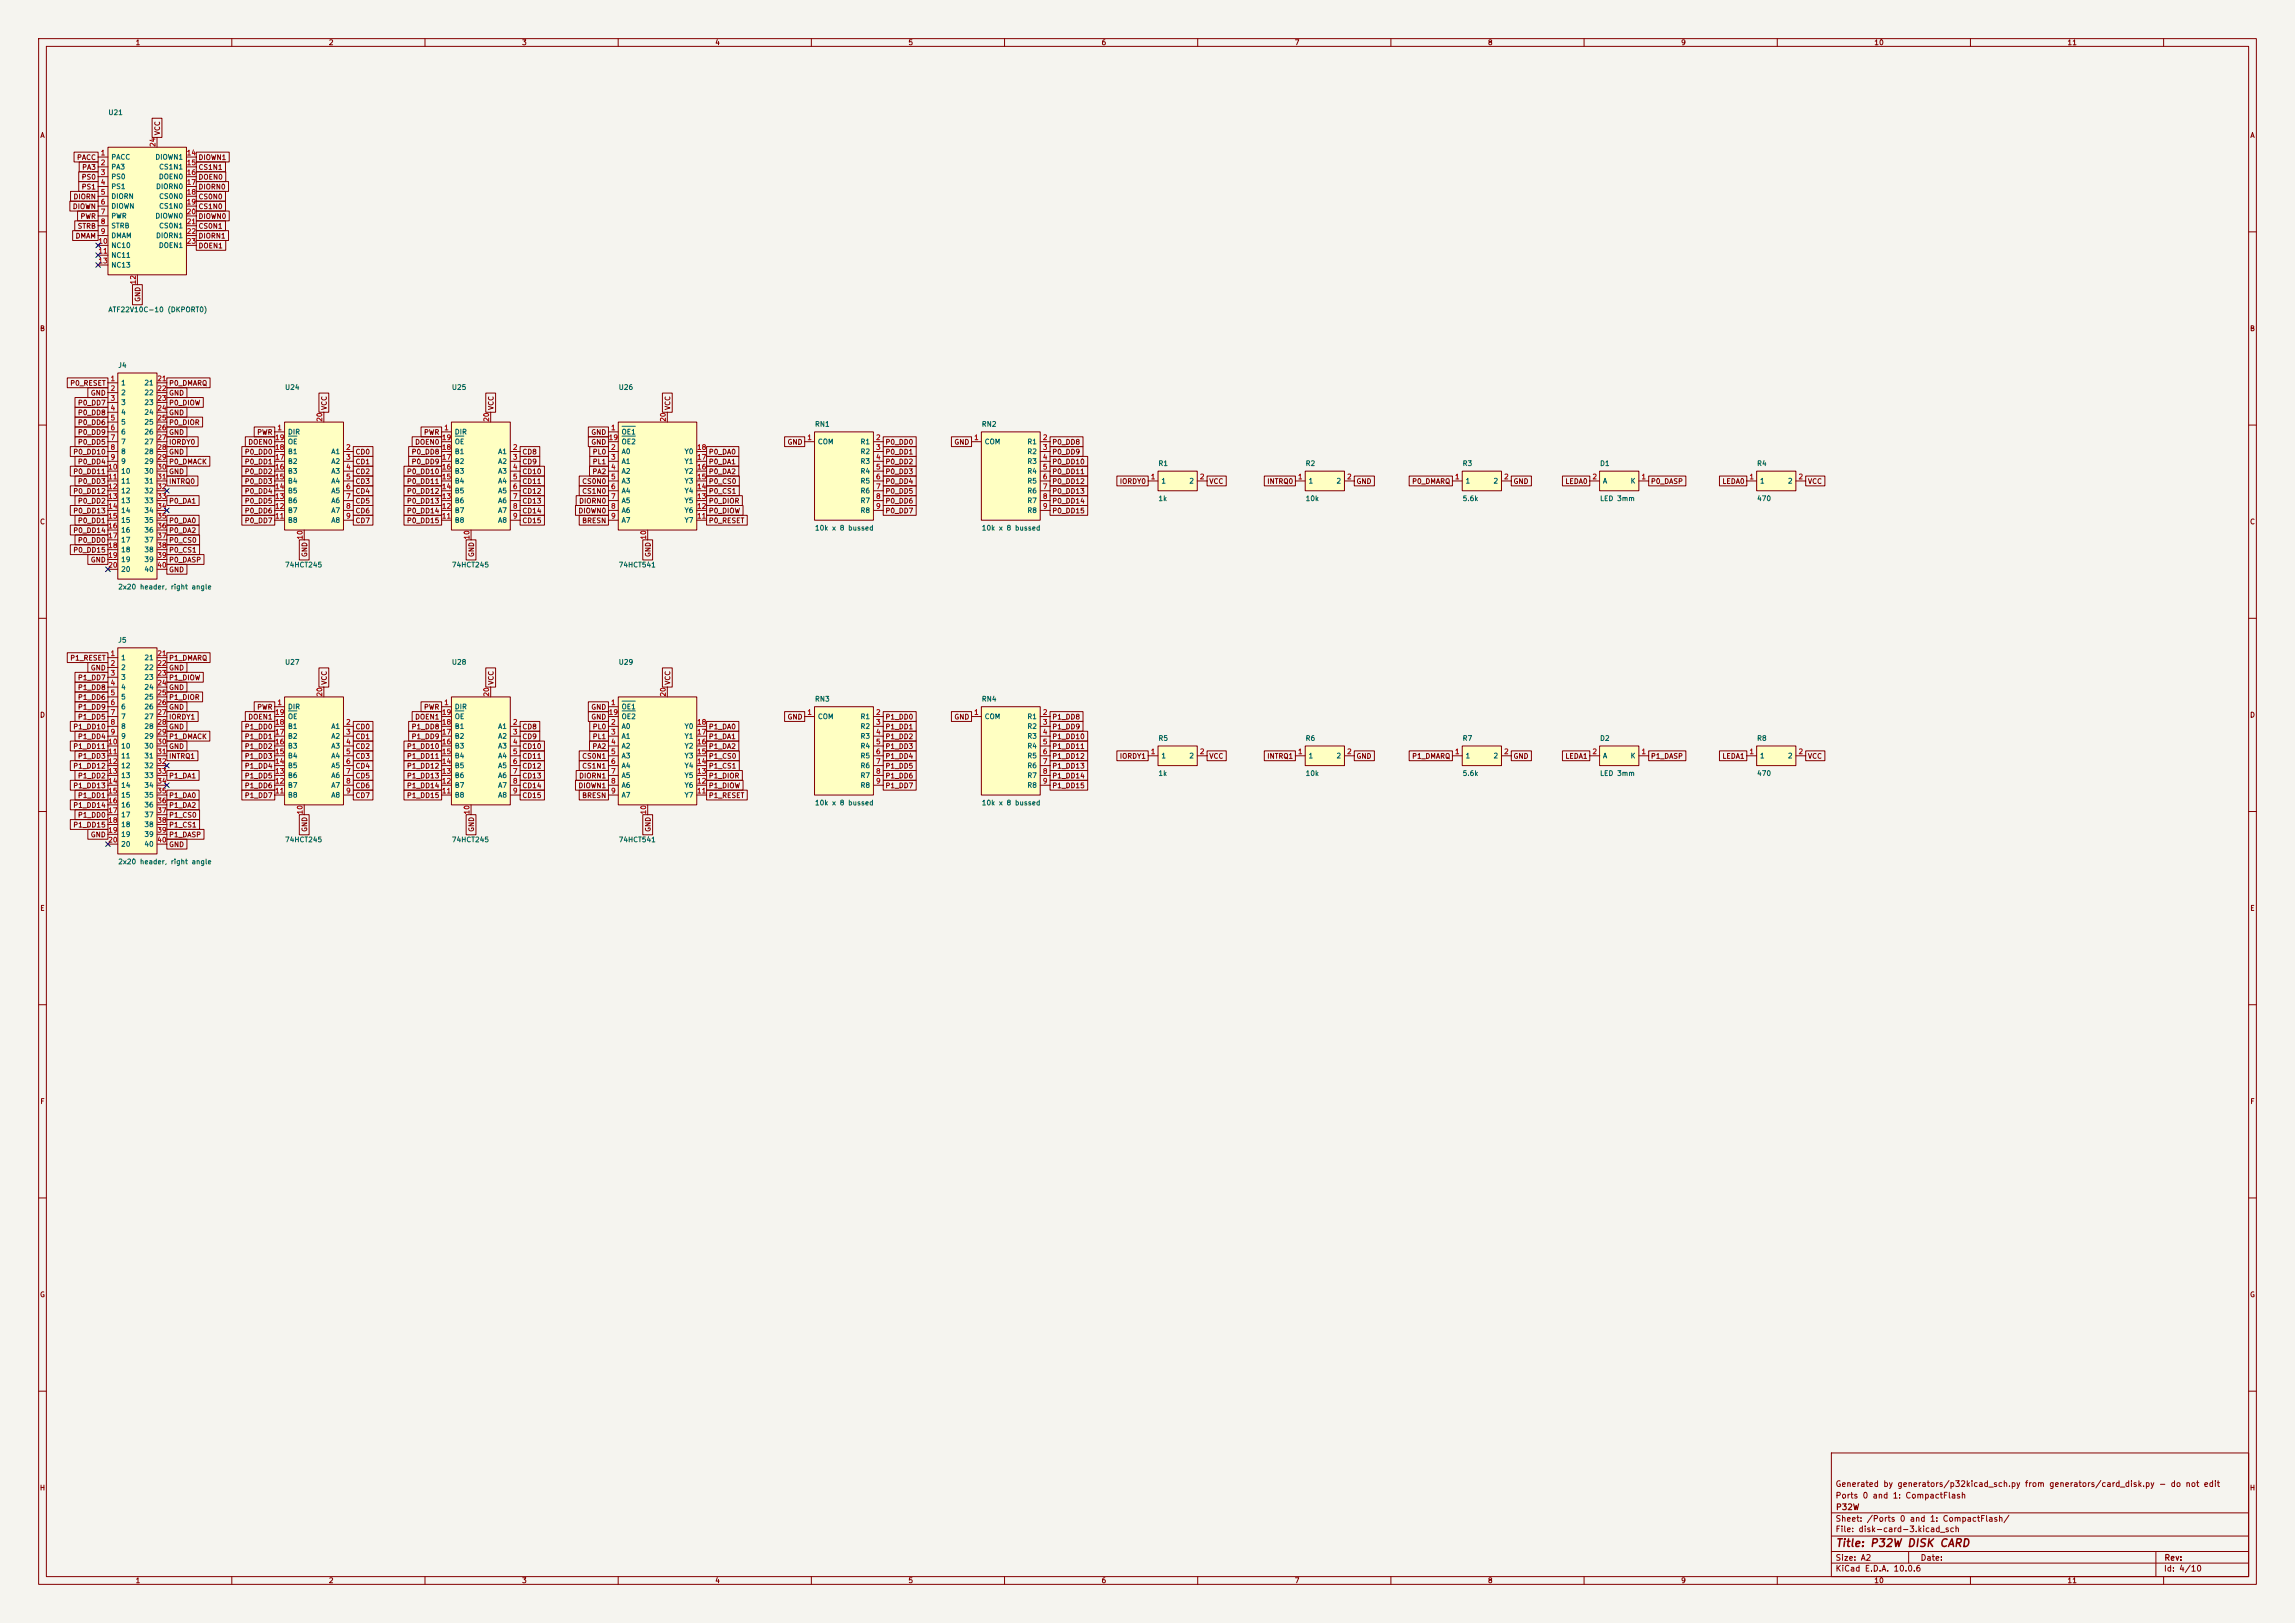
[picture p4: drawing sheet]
<svg xmlns="http://www.w3.org/2000/svg" width="594mm" height="420mm" viewBox="0 0 594 420" stroke-linecap="round" stroke-linejoin="round" font-family="sans-serif">
<defs><g id="words">
<text font-size="2" fill="#840000" x="475" y="400.8">Title: P32W DISK CARD</text>
<g font-size="1.5" fill="#840000">
<text x="475" y="388.1">Ports 0 and 1: CompactFlash</text>
<text x="475" y="385.1">Generated by generators/p32kicad_sch.py from generators/card_disk.py - do not edit</text>
<text x="475" y="394.1">Sheet: /Ports 0 and 1: CompactFlash/</text>
<text x="475.1" y="391.1">P32W</text>
<text x="475" y="396.8">File: disk-card-3.kicad_sch</text>
<text x="475" y="407">KiCad E.D.A. 10.0.6</text>
<text x="475" y="404.2">Size: A2</text>
<text x="497" y="404.2">Date:</text>
<text x="560" y="407">Id: 4/10</text>
<text x="560.1" y="404.2">Rev:</text>
</g>
<g font-size="1.3" fill="#840000">
<text x="35" y="12">1</text>
<text x="85" y="12">2</text>
<text x="135" y="12">3</text>
<text x="185" y="12">4</text>
<text x="235" y="12">5</text>
<text x="285" y="12">6</text>
<text x="335" y="12">7</text>
<text x="385" y="12">8</text>
<text x="435" y="12">9</text>
<text x="485" y="12">10</text>
<text x="535" y="12">11</text>
<text x="10.3" y="36">A</text>
<text x="41.7" y="35.1" transform="rotate(-90 41.7 35.1)">VCC</text>
<text x="582.3" y="36">A</text>
<text x="19.8" y="41.7">PACC</text>
<text x="51.2" y="41.7">DIOWN1</text>
<text x="21" y="46.8">PS0</text>
<text x="21.1" y="44.2">PA3</text>
<text x="51.2" y="46.8">DOEN0</text>
<text x="51.2" y="44.2">CS1N1</text>
<text x="18.9" y="51.9">DIORN</text>
<text x="21" y="49.3">PS1</text>
<text x="51.2" y="49.3">DIORN0</text>
<text x="51.2" y="51.9">CS0N0</text>
<text x="18.7" y="54.4">DIOWN</text>
<text x="20" y="59.5">STRB</text>
<text x="20.7" y="56.9">PWR</text>
<text x="51.2" y="59.5">CS0N1</text>
<text x="51.2" y="54.4">CS1N0</text>
<text x="51.2" y="56.9">DIOWN0</text>
<text x="19.4" y="62">DMAM</text>
<text x="51.2" y="62">DIORN1</text>
<text x="51.2" y="64.6">DOEN1</text>
<text x="36.6" y="78.2" transform="rotate(-90 36.6 78.2)">GND</text>
<text x="10.2" y="86">B</text>
<text x="582.2" y="86">B</text>
<text x="18" y="100.1">P0_RESET</text>
<text x="43.6" y="100.1">P0_DMARQ</text>
<text x="20" y="105.2">P0_DD7</text>
<text x="20" y="107.7">P0_DD8</text>
<text x="23.4" y="102.7">GND</text>
<text x="43.6" y="107.7">GND</text>
<text x="43.6" y="102.7">GND</text>
<text x="43.6" y="105.2">P0_DIOW</text>
<text x="84.9" y="106.2" transform="rotate(-90 84.9 106.2)">VCC</text>
<text x="128.1" y="106.2" transform="rotate(-90 128.1 106.2)">VCC</text>
<text x="173.8" y="106.2" transform="rotate(-90 173.8 106.2)">VCC</text>
<text x="20" y="110.3">P0_DD6</text>
<text x="20" y="112.8">P0_DD9</text>
<text x="43.6" y="112.8">GND</text>
<text x="43.6" y="110.3">P0_DIOR</text>
<text x="66.4" y="112.8">PWR</text>
<text x="109.6" y="112.8">PWR</text>
<text x="152.9" y="112.8">GND</text>
<text x="18.8" y="117.9">P0_DD10</text>
<text x="20" y="115.4">P0_DD5</text>
<text x="43.6" y="115.4">IORDY0</text>
<text x="43.6" y="117.9">GND</text>
<text x="63.2" y="117.9">P0_DD0</text>
<text x="64.1" y="115.4">DOEN0</text>
<text x="91.9" y="117.9">CD0</text>
<text x="106.4" y="117.9">P0_DD8</text>
<text x="107.3" y="115.4">DOEN0</text>
<text x="135.1" y="117.9">CD8</text>
<text x="152.9" y="115.4">GND</text>
<text x="153.3" y="117.9">PL0</text>
<text x="183.3" y="117.9">P0_DA0</text>
<text x="203.7" y="115.4">GND</text>
<text x="229" y="117.9">P0_DD1</text>
<text x="229" y="115.4">P0_DD0</text>
<text x="246.9" y="115.4">GND</text>
<text x="272.2" y="117.9">P0_DD9</text>
<text x="272.2" y="115.4">P0_DD8</text>
<text x="18.8" y="123">P0_DD11</text>
<text x="20" y="120.4">P0_DD4</text>
<text x="20" y="125.5">P0_DD3</text>
<text x="43.6" y="120.4">P0_DMACK</text>
<text x="43.6" y="123">GND</text>
<text x="43.6" y="125.5">INTRQ0</text>
<text x="63.2" y="120.4">P0_DD1</text>
<text x="63.2" y="123">P0_DD2</text>
<text x="63.2" y="125.5">P0_DD3</text>
<text x="91.9" y="125.5">CD3</text>
<text x="91.9" y="120.4">CD1</text>
<text x="91.9" y="123">CD2</text>
<text x="105.2" y="125.5">P0_DD11</text>
<text x="105.2" y="123">P0_DD10</text>
<text x="106.4" y="120.4">P0_DD9</text>
<text x="135.1" y="123">CD10</text>
<text x="135.1" y="120.4">CD9</text>
<text x="135.1" y="125.5">CD11</text>
<text x="150.5" y="125.5">CS0N0</text>
<text x="153.2" y="123">PA2</text>
<text x="153.3" y="120.4">PL1</text>
<text x="183.3" y="120.4">P0_DA1</text>
<text x="183.3" y="123">P0_DA2</text>
<text x="183.3" y="125.5">P0_CS0</text>
<text x="229" y="123">P0_DD3</text>
<text x="229" y="125.5">P0_DD4</text>
<text x="229" y="120.4">P0_DD2</text>
<text x="272.2" y="123">P0_DD11</text>
<text x="272.2" y="125.5">P0_DD12</text>
<text x="272.2" y="120.4">P0_DD10</text>
<text x="289.7" y="125.5">IORDY0</text>
<text x="312.9" y="125.5">VCC</text>
<text x="327.9" y="125.5">INTRQ0</text>
<text x="351" y="125.5">GND</text>
<text x="365.4" y="125.5">P0_DMARQ</text>
<text x="391.6" y="125.5">GND</text>
<text x="405" y="125.5">LEDA0</text>
<text x="427.2" y="125.5">P0_DASP</text>
<text x="445.7" y="125.5">LEDA0</text>
<text x="467.8" y="125.5">VCC</text>
<text x="18.8" y="128.1">P0_DD12</text>
<text x="20" y="130.6">P0_DD2</text>
<text x="43.6" y="130.6">P0_DA1</text>
<text x="63.2" y="128.1">P0_DD4</text>
<text x="63.2" y="130.6">P0_DD5</text>
<text x="91.9" y="128.1">CD4</text>
<text x="91.9" y="130.6">CD5</text>
<text x="105.2" y="130.6">P0_DD13</text>
<text x="105.2" y="128.1">P0_DD12</text>
<text x="135.1" y="128.1">CD12</text>
<text x="135.1" y="130.6">CD13</text>
<text x="149.8" y="130.6">DIORN0</text>
<text x="150.5" y="128.1">CS1N0</text>
<text x="183.3" y="128.1">P0_CS1</text>
<text x="183.3" y="130.6">P0_DIOR</text>
<text x="229" y="128.1">P0_DD5</text>
<text x="229" y="130.6">P0_DD6</text>
<text x="272.2" y="130.6">P0_DD14</text>
<text x="272.2" y="128.1">P0_DD13</text>
<text x="10.2" y="136">C</text>
<text x="18.8" y="133.1">P0_DD13</text>
<text x="20" y="135.7">P0_DD1</text>
<text x="43.6" y="135.7">P0_DA0</text>
<text x="63.2" y="133.1">P0_DD6</text>
<text x="63.2" y="135.7">P0_DD7</text>
<text x="91.9" y="135.7">CD7</text>
<text x="91.9" y="133.1">CD6</text>
<text x="105.2" y="135.7">P0_DD15</text>
<text x="105.2" y="133.1">P0_DD14</text>
<text x="135.1" y="133.1">CD14</text>
<text x="135.1" y="135.7">CD15</text>
<text x="149.6" y="133.1">DIOWN0</text>
<text x="150.5" y="135.7">BRESN</text>
<text x="183.3" y="133.1">P0_DIOW</text>
<text x="183.3" y="135.7">P0_RESET</text>
<text x="229" y="133.1">P0_DD7</text>
<text x="272.2" y="133.1">P0_DD15</text>
<text x="582.2" y="136">C</text>
<text x="18.8" y="138.2">P0_DD14</text>
<text x="18.8" y="143.3">P0_DD15</text>
<text x="20" y="140.8">P0_DD0</text>
<text x="43.6" y="138.2">P0_DA2</text>
<text x="43.6" y="140.8">P0_CS0</text>
<text x="43.6" y="143.3">P0_CS1</text>
<text x="23.4" y="145.8">GND</text>
<text x="43.6" y="148.4">GND</text>
<text x="43.6" y="145.8">P0_DASP</text>
<text x="79.8" y="144.3" transform="rotate(-90 79.8 144.3)">GND</text>
<text x="123" y="144.3" transform="rotate(-90 123 144.3)">GND</text>
<text x="168.7" y="144.3" transform="rotate(-90 168.7 144.3)">GND</text>
<text x="18" y="171.2">P1_RESET</text>
<text x="23.4" y="173.8">GND</text>
<text x="43.6" y="171.2">P1_DMARQ</text>
<text x="43.6" y="173.8">GND</text>
<text x="20" y="176.3">P1_DD7</text>
<text x="20" y="178.9">P1_DD8</text>
<text x="43.6" y="178.9">GND</text>
<text x="43.6" y="176.3">P1_DIOW</text>
<text x="84.9" y="177.4" transform="rotate(-90 84.9 177.4)">VCC</text>
<text x="128.1" y="177.4" transform="rotate(-90 128.1 177.4)">VCC</text>
<text x="173.8" y="177.4" transform="rotate(-90 173.8 177.4)">VCC</text>
<text x="10.2" y="186">D</text>
<text x="20" y="181.4">P1_DD6</text>
<text x="20" y="183.9">P1_DD9</text>
<text x="43.6" y="183.9">GND</text>
<text x="43.6" y="181.4">P1_DIOR</text>
<text x="66.4" y="183.9">PWR</text>
<text x="109.6" y="183.9">PWR</text>
<text x="152.9" y="183.9">GND</text>
<text x="582.2" y="186">D</text>
<text x="18.8" y="189">P1_DD10</text>
<text x="20" y="191.6">P1_DD4</text>
<text x="20" y="186.5">P1_DD5</text>
<text x="43.6" y="186.5">IORDY1</text>
<text x="43.6" y="189">GND</text>
<text x="43.6" y="191.6">P1_DMACK</text>
<text x="63.2" y="189">P1_DD0</text>
<text x="63.2" y="191.6">P1_DD1</text>
<text x="64.1" y="186.5">DOEN1</text>
<text x="91.9" y="189">CD0</text>
<text x="91.9" y="191.6">CD1</text>
<text x="106.4" y="189">P1_DD8</text>
<text x="106.4" y="191.6">P1_DD9</text>
<text x="107.3" y="186.5">DOEN1</text>
<text x="135.1" y="189">CD8</text>
<text x="135.1" y="191.6">CD9</text>
<text x="152.9" y="186.5">GND</text>
<text x="153.3" y="189">PL0</text>
<text x="153.3" y="191.6">PL1</text>
<text x="183.3" y="189">P1_DA0</text>
<text x="183.3" y="191.6">P1_DA1</text>
<text x="203.7" y="186.5">GND</text>
<text x="229" y="191.6">P1_DD2</text>
<text x="229" y="189">P1_DD1</text>
<text x="229" y="186.5">P1_DD0</text>
<text x="246.9" y="186.5">GND</text>
<text x="272.2" y="191.6">P1_DD10</text>
<text x="272.2" y="189">P1_DD9</text>
<text x="272.2" y="186.5">P1_DD8</text>
<text x="18.8" y="194.1">P1_DD11</text>
<text x="20" y="196.6">P1_DD3</text>
<text x="43.6" y="194.1">GND</text>
<text x="43.6" y="196.6">INTRQ1</text>
<text x="63.2" y="196.6">P1_DD3</text>
<text x="63.2" y="194.1">P1_DD2</text>
<text x="91.9" y="196.6">CD3</text>
<text x="91.9" y="194.1">CD2</text>
<text x="105.2" y="194.1">P1_DD10</text>
<text x="105.2" y="196.6">P1_DD11</text>
<text x="135.1" y="194.1">CD10</text>
<text x="135.1" y="196.6">CD11</text>
<text x="150.5" y="196.6">CS0N1</text>
<text x="153.2" y="194.1">PA2</text>
<text x="183.3" y="194.1">P1_DA2</text>
<text x="183.3" y="196.6">P1_CS0</text>
<text x="229" y="194.1">P1_DD3</text>
<text x="229" y="196.6">P1_DD4</text>
<text x="272.2" y="196.6">P1_DD12</text>
<text x="272.2" y="194.1">P1_DD11</text>
<text x="289.7" y="196.6">IORDY1</text>
<text x="312.9" y="196.6">VCC</text>
<text x="327.9" y="196.6">INTRQ1</text>
<text x="351" y="196.6">GND</text>
<text x="365.4" y="196.6">P1_DMARQ</text>
<text x="391.6" y="196.6">GND</text>
<text x="405" y="196.6">LEDA1</text>
<text x="427.2" y="196.6">P1_DASP</text>
<text x="445.7" y="196.6">LEDA1</text>
<text x="467.8" y="196.6">VCC</text>
<text x="18.8" y="199.2">P1_DD12</text>
<text x="20" y="201.7">P1_DD2</text>
<text x="43.6" y="201.7">P1_DA1</text>
<text x="63.2" y="201.7">P1_DD5</text>
<text x="63.2" y="199.2">P1_DD4</text>
<text x="91.9" y="199.2">CD4</text>
<text x="91.9" y="201.7">CD5</text>
<text x="105.2" y="199.2">P1_DD12</text>
<text x="105.2" y="201.7">P1_DD13</text>
<text x="135.1" y="199.2">CD12</text>
<text x="135.1" y="201.7">CD13</text>
<text x="149.8" y="201.7">DIORN1</text>
<text x="150.5" y="199.2">CS1N1</text>
<text x="183.3" y="199.2">P1_CS1</text>
<text x="183.3" y="201.7">P1_DIOR</text>
<text x="229" y="199.2">P1_DD5</text>
<text x="229" y="201.7">P1_DD6</text>
<text x="272.2" y="199.2">P1_DD13</text>
<text x="272.2" y="201.7">P1_DD14</text>
<text x="18.8" y="204.3">P1_DD13</text>
<text x="18.8" y="209.3">P1_DD14</text>
<text x="20" y="206.8">P1_DD1</text>
<text x="43.6" y="206.8">P1_DA0</text>
<text x="43.6" y="209.3">P1_DA2</text>
<text x="63.2" y="206.8">P1_DD7</text>
<text x="63.2" y="204.3">P1_DD6</text>
<text x="91.9" y="204.3">CD6</text>
<text x="91.9" y="206.8">CD7</text>
<text x="105.2" y="204.3">P1_DD14</text>
<text x="105.2" y="206.8">P1_DD15</text>
<text x="135.1" y="204.3">CD14</text>
<text x="135.1" y="206.8">CD15</text>
<text x="149.6" y="204.3">DIOWN1</text>
<text x="150.5" y="206.8">BRESN</text>
<text x="183.3" y="204.3">P1_DIOW</text>
<text x="183.3" y="206.8">P1_RESET</text>
<text x="229" y="204.3">P1_DD7</text>
<text x="272.2" y="204.3">P1_DD15</text>
<text x="18.8" y="214.4">P1_DD15</text>
<text x="20" y="211.9">P1_DD0</text>
<text x="43.6" y="211.9">P1_CS0</text>
<text x="43.6" y="214.4">P1_CS1</text>
<text x="79.8" y="215.4" transform="rotate(-90 79.8 215.4)">GND</text>
<text x="123" y="215.4" transform="rotate(-90 123 215.4)">GND</text>
<text x="168.7" y="215.4" transform="rotate(-90 168.7 215.4)">GND</text>
<text x="23.4" y="217">GND</text>
<text x="43.6" y="219.5">GND</text>
<text x="43.6" y="217">P1_DASP</text>
<text x="10.3" y="236">E</text>
<text x="582.3" y="236">E</text>
<text x="10.3" y="286">F</text>
<text x="582.3" y="286">F</text>
<text x="10.2" y="336">G</text>
<text x="582.2" y="336">G</text>
<text x="10.2" y="386">H</text>
<text x="582.2" y="386">H</text>
<text x="35" y="410">1</text>
<text x="85" y="410">2</text>
<text x="135" y="410">3</text>
<text x="185" y="410">4</text>
<text x="235" y="410">5</text>
<text x="285" y="410">6</text>
<text x="335" y="410">7</text>
<text x="385" y="410">8</text>
<text x="435" y="410">9</text>
<text x="485" y="410">10</text>
<text x="535" y="410">11</text>
</g>
<g font-size="1.3" fill="#006464">
<text x="27.9" y="30.1">U21</text>
<text x="28.7" y="41.6">PACC</text>
<text x="40.1" y="41.6">DIOWN1</text>
<text x="28.7" y="44.1">PA3</text>
<text x="28.7" y="46.7">PS0</text>
<text x="41" y="46.7">DOEN0</text>
<text x="41" y="44.1">CS1N1</text>
<text x="28.7" y="49.2">PS1</text>
<text x="28.7" y="51.8">DIORN</text>
<text x="40.3" y="49.2">DIORN0</text>
<text x="41" y="51.8">CS0N0</text>
<text x="28.7" y="54.3">DIOWN</text>
<text x="28.7" y="56.8">PWR</text>
<text x="28.7" y="59.4">STRB</text>
<text x="40.1" y="56.8">DIOWN0</text>
<text x="41" y="54.3">CS1N0</text>
<text x="41" y="59.4">CS0N1</text>
<text x="28.7" y="61.9">DMAM</text>
<text x="28.7" y="64.5">NC10</text>
<text x="40.3" y="61.9">DIORN1</text>
<text x="41" y="64.5">DOEN1</text>
<text x="28.7" y="67">NC11</text>
<text x="28.7" y="69.5">NC13</text>
<text x="27.9" y="81.1">ATF22V10C-10 (DKPORT0)</text>
<text x="30.5" y="95.5">J4</text>
<text x="31.2" y="100">1</text>
<text x="37.2" y="100">21</text>
<text x="73.6" y="101.2">U24</text>
<text x="116.8" y="101.2">U25</text>
<text x="160" y="101.2">U26</text>
<text x="31.2" y="102.6">2</text>
<text x="31.2" y="105.1">3</text>
<text x="31.2" y="107.6">4</text>
<text x="37.2" y="102.6">22</text>
<text x="37.2" y="105.1">23</text>
<text x="37.2" y="107.6">24</text>
<text x="31.2" y="110.2">5</text>
<text x="31.2" y="112.7">6</text>
<text x="37.2" y="110.2">25</text>
<text x="37.2" y="112.7">26</text>
<text x="74.4" y="112.7">DIR</text>
<text x="117.6" y="112.7">DIR</text>
<text x="160.8" y="112.7">OE1</text>
<text x="210.8" y="110.7">RN1</text>
<text x="254" y="110.7">RN2</text>
<text x="31.2" y="115.3">7</text>
<text x="31.2" y="117.8">8</text>
<text x="37.2" y="115.3">27</text>
<text x="37.2" y="117.8">28</text>
<text x="74.4" y="117.8">B1</text>
<text x="74.4" y="115.3">OE</text>
<text x="85.6" y="117.8">A1</text>
<text x="117.6" y="117.8">B1</text>
<text x="117.6" y="115.3">OE</text>
<text x="128.8" y="117.8">A1</text>
<text x="160.8" y="117.8">A0</text>
<text x="160.8" y="115.3">OE2</text>
<text x="177.1" y="117.8">Y0</text>
<text x="211.6" y="115.3">COM</text>
<text x="222.6" y="115.3">R1</text>
<text x="222.6" y="117.8">R2</text>
<text x="254.7" y="115.3">COM</text>
<text x="265.8" y="115.3">R1</text>
<text x="265.8" y="117.8">R2</text>
<text x="31.2" y="120.3">9</text>
<text x="31.2" y="122.9">10</text>
<text x="31.2" y="125.4">11</text>
<text x="37.2" y="120.3">29</text>
<text x="37.2" y="122.9">30</text>
<text x="37.2" y="125.4">31</text>
<text x="74.4" y="125.4">B4</text>
<text x="74.4" y="122.9">B3</text>
<text x="74.4" y="120.3">B2</text>
<text x="85.6" y="120.3">A2</text>
<text x="85.6" y="122.9">A3</text>
<text x="85.6" y="125.4">A4</text>
<text x="117.6" y="125.4">B4</text>
<text x="117.6" y="122.9">B3</text>
<text x="117.6" y="120.3">B2</text>
<text x="128.8" y="120.3">A2</text>
<text x="128.8" y="122.9">A3</text>
<text x="128.8" y="125.4">A4</text>
<text x="160.8" y="120.3">A1</text>
<text x="160.8" y="122.9">A2</text>
<text x="160.8" y="125.4">A3</text>
<text x="177.1" y="125.4">Y3</text>
<text x="177.1" y="122.9">Y2</text>
<text x="177.1" y="120.3">Y1</text>
<text x="222.6" y="120.3">R3</text>
<text x="222.6" y="122.9">R4</text>
<text x="222.6" y="125.4">R5</text>
<text x="265.8" y="120.3">R3</text>
<text x="265.8" y="122.9">R4</text>
<text x="265.8" y="125.4">R5</text>
<text x="299.7" y="120.9">R1</text>
<text x="300.5" y="125.4">1</text>
<text x="307.7" y="125.4">2</text>
<text x="337.8" y="120.9">R2</text>
<text x="338.6" y="125.4">1</text>
<text x="345.8" y="125.4">2</text>
<text x="378.4" y="120.9">R3</text>
<text x="379.2" y="125.4">1</text>
<text x="386.4" y="125.4">2</text>
<text x="414" y="120.9">D1</text>
<text x="414.8" y="125.4">A</text>
<text x="421.9" y="125.4">K</text>
<text x="454.6" y="120.9">R4</text>
<text x="455.4" y="125.4">1</text>
<text x="462.6" y="125.4">2</text>
<text x="31.2" y="128">12</text>
<text x="31.2" y="130.5">13</text>
<text x="37.2" y="128">32</text>
<text x="37.2" y="130.5">33</text>
<text x="74.4" y="130.5">B6</text>
<text x="74.4" y="128">B5</text>
<text x="85.6" y="128">A5</text>
<text x="85.6" y="130.5">A6</text>
<text x="117.6" y="130.5">B6</text>
<text x="117.6" y="128">B5</text>
<text x="128.8" y="128">A5</text>
<text x="128.8" y="130.5">A6</text>
<text x="160.8" y="128">A4</text>
<text x="160.8" y="130.5">A5</text>
<text x="177.1" y="130.5">Y5</text>
<text x="177.1" y="128">Y4</text>
<text x="222.6" y="128">R6</text>
<text x="222.6" y="130.5">R7</text>
<text x="265.8" y="128">R6</text>
<text x="265.8" y="130.5">R7</text>
<text x="299.7" y="130">1k</text>
<text x="337.8" y="130">10k</text>
<text x="378.4" y="130">5.6k</text>
<text x="414" y="130">LED 3mm</text>
<text x="454.6" y="130">470</text>
<text x="31.2" y="133">14</text>
<text x="31.2" y="135.6">15</text>
<text x="37.2" y="133">34</text>
<text x="37.2" y="135.6">35</text>
<text x="74.4" y="135.6">B8</text>
<text x="74.4" y="133">B7</text>
<text x="85.6" y="133">A7</text>
<text x="85.6" y="135.6">A8</text>
<text x="117.6" y="135.6">B8</text>
<text x="117.6" y="133">B7</text>
<text x="128.8" y="133">A7</text>
<text x="128.8" y="135.6">A8</text>
<text x="160.8" y="133">A6</text>
<text x="160.8" y="135.6">A7</text>
<text x="177.1" y="135.6">Y7</text>
<text x="177.1" y="133">Y6</text>
<text x="210.8" y="137.6">10k x 8 bussed</text>
<text x="222.6" y="133">R8</text>
<text x="254" y="137.6">10k x 8 bussed</text>
<text x="265.8" y="133">R8</text>
<text x="31.2" y="138.1">16</text>
<text x="31.2" y="140.7">17</text>
<text x="31.2" y="143.2">18</text>
<text x="37.2" y="138.1">36</text>
<text x="37.2" y="140.7">37</text>
<text x="37.2" y="143.2">38</text>
<text x="31.2" y="145.7">19</text>
<text x="31.2" y="148.3">20</text>
<text x="37.2" y="145.7">39</text>
<text x="37.2" y="148.3">40</text>
<text x="73.6" y="147.1">74HCT245</text>
<text x="116.8" y="147.1">74HCT245</text>
<text x="160" y="147.1">74HCT541</text>
<text x="30.5" y="152.8">2x20 header, right angle</text>
<text x="30.5" y="166.6">J5</text>
<text x="31.2" y="171.1">1</text>
<text x="31.2" y="173.7">2</text>
<text x="37.2" y="171.1">21</text>
<text x="37.2" y="173.7">22</text>
<text x="73.6" y="172.3">U27</text>
<text x="116.8" y="172.3">U28</text>
<text x="160" y="172.3">U29</text>
<text x="31.2" y="176.2">3</text>
<text x="31.2" y="178.8">4</text>
<text x="37.2" y="176.2">23</text>
<text x="37.2" y="178.8">24</text>
<text x="31.2" y="181.3">5</text>
<text x="31.2" y="183.8">6</text>
<text x="37.2" y="181.3">25</text>
<text x="37.2" y="183.8">26</text>
<text x="74.4" y="183.8">DIR</text>
<text x="117.6" y="183.8">DIR</text>
<text x="160.8" y="183.8">OE1</text>
<text x="210.8" y="181.8">RN3</text>
<text x="254" y="181.8">RN4</text>
<text x="31.2" y="186.4">7</text>
<text x="31.2" y="188.9">8</text>
<text x="31.2" y="191.5">9</text>
<text x="37.2" y="186.4">27</text>
<text x="37.2" y="188.9">28</text>
<text x="37.2" y="191.5">29</text>
<text x="74.4" y="191.5">B2</text>
<text x="74.4" y="188.9">B1</text>
<text x="74.4" y="186.4">OE</text>
<text x="85.6" y="188.9">A1</text>
<text x="85.6" y="191.5">A2</text>
<text x="117.6" y="191.5">B2</text>
<text x="117.6" y="188.9">B1</text>
<text x="117.6" y="186.4">OE</text>
<text x="128.8" y="188.9">A1</text>
<text x="128.8" y="191.5">A2</text>
<text x="160.8" y="188.9">A0</text>
<text x="160.8" y="191.5">A1</text>
<text x="160.8" y="186.4">OE2</text>
<text x="177.1" y="191.5">Y1</text>
<text x="177.1" y="188.9">Y0</text>
<text x="211.6" y="186.4">COM</text>
<text x="222.6" y="186.4">R1</text>
<text x="222.6" y="188.9">R2</text>
<text x="222.6" y="191.5">R3</text>
<text x="254.7" y="186.4">COM</text>
<text x="265.8" y="186.4">R1</text>
<text x="265.8" y="188.9">R2</text>
<text x="265.8" y="191.5">R3</text>
<text x="31.2" y="194">10</text>
<text x="31.2" y="196.5">11</text>
<text x="37.2" y="194">30</text>
<text x="37.2" y="196.5">31</text>
<text x="74.4" y="196.5">B4</text>
<text x="74.4" y="194">B3</text>
<text x="85.6" y="194">A3</text>
<text x="85.6" y="196.5">A4</text>
<text x="117.6" y="196.5">B4</text>
<text x="117.6" y="194">B3</text>
<text x="128.8" y="194">A3</text>
<text x="128.8" y="196.5">A4</text>
<text x="160.8" y="194">A2</text>
<text x="160.8" y="196.5">A3</text>
<text x="177.1" y="196.5">Y3</text>
<text x="177.1" y="194">Y2</text>
<text x="222.6" y="194">R4</text>
<text x="222.6" y="196.5">R5</text>
<text x="265.8" y="194">R4</text>
<text x="265.8" y="196.5">R5</text>
<text x="299.7" y="192">R5</text>
<text x="300.5" y="196.5">1</text>
<text x="307.7" y="196.5">2</text>
<text x="337.8" y="192">R6</text>
<text x="338.6" y="196.5">1</text>
<text x="345.8" y="196.5">2</text>
<text x="378.4" y="192">R7</text>
<text x="379.2" y="196.5">1</text>
<text x="386.4" y="196.5">2</text>
<text x="414" y="192">D2</text>
<text x="414.8" y="196.5">A</text>
<text x="421.9" y="196.5">K</text>
<text x="454.6" y="192">R8</text>
<text x="455.4" y="196.5">1</text>
<text x="462.6" y="196.5">2</text>
<text x="31.2" y="199.1">12</text>
<text x="31.2" y="201.6">13</text>
<text x="37.2" y="199.1">32</text>
<text x="37.2" y="201.6">33</text>
<text x="74.4" y="201.6">B6</text>
<text x="74.4" y="199.1">B5</text>
<text x="85.6" y="199.1">A5</text>
<text x="85.6" y="201.6">A6</text>
<text x="117.6" y="201.6">B6</text>
<text x="117.6" y="199.1">B5</text>
<text x="128.8" y="199.1">A5</text>
<text x="128.8" y="201.6">A6</text>
<text x="160.8" y="199.1">A4</text>
<text x="160.8" y="201.6">A5</text>
<text x="177.1" y="201.6">Y5</text>
<text x="177.1" y="199.1">Y4</text>
<text x="222.6" y="199.1">R6</text>
<text x="222.6" y="201.6">R7</text>
<text x="265.8" y="199.1">R6</text>
<text x="265.8" y="201.6">R7</text>
<text x="299.7" y="201.1">1k</text>
<text x="337.8" y="201.1">10k</text>
<text x="378.4" y="201.1">5.6k</text>
<text x="414" y="201.1">LED 3mm</text>
<text x="454.6" y="201.1">470</text>
<text x="31.2" y="204.2">14</text>
<text x="31.2" y="206.7">15</text>
<text x="31.2" y="209.2">16</text>
<text x="37.2" y="204.2">34</text>
<text x="37.2" y="206.7">35</text>
<text x="37.2" y="209.2">36</text>
<text x="74.4" y="206.7">B8</text>
<text x="74.4" y="204.2">B7</text>
<text x="85.6" y="204.2">A7</text>
<text x="85.6" y="206.7">A8</text>
<text x="117.6" y="206.7">B8</text>
<text x="117.6" y="204.2">B7</text>
<text x="128.8" y="204.2">A7</text>
<text x="128.8" y="206.7">A8</text>
<text x="160.8" y="204.2">A6</text>
<text x="160.8" y="206.7">A7</text>
<text x="177.1" y="206.7">Y7</text>
<text x="177.1" y="204.2">Y6</text>
<text x="210.8" y="208.7">10k x 8 bussed</text>
<text x="222.6" y="204.2">R8</text>
<text x="254" y="208.7">10k x 8 bussed</text>
<text x="265.8" y="204.2">R8</text>
<text x="31.2" y="211.8">17</text>
<text x="31.2" y="214.3">18</text>
<text x="37.2" y="211.8">37</text>
<text x="37.2" y="214.3">38</text>
<text x="31.2" y="216.9">19</text>
<text x="31.2" y="219.4">20</text>
<text x="37.2" y="216.9">39</text>
<text x="37.2" y="219.4">40</text>
<text x="73.6" y="218.2">74HCT245</text>
<text x="116.8" y="218.2">74HCT245</text>
<text x="160" y="218.2">74HCT541</text>
<text x="30.5" y="223.9">2x20 header, right angle</text>
</g>
<g font-size="1.3" fill="#a90000">
<text x="25.9" y="40.5">1</text>
<text x="40.5" y="38.2" transform="rotate(-90 40.5 38.2)">24</text>
<text x="48.2" y="40.5">14</text>
<text x="25.9" y="43">2</text>
<text x="25.9" y="45.6">3</text>
<text x="48.2" y="43">15</text>
<text x="48.2" y="45.6">16</text>
<text x="25.9" y="48.1">4</text>
<text x="25.9" y="50.7">5</text>
<text x="25.9" y="53.2">6</text>
<text x="48.2" y="48.1">17</text>
<text x="48.2" y="50.7">18</text>
<text x="48.2" y="53.2">19</text>
<text x="25.9" y="55.7">7</text>
<text x="25.9" y="58.3">8</text>
<text x="48.2" y="55.7">20</text>
<text x="48.2" y="58.3">21</text>
<text x="25.3" y="63.4">10</text>
<text x="25.3" y="65.9">11</text>
<text x="25.9" y="60.8">9</text>
<text x="48.2" y="60.8">22</text>
<text x="48.2" y="63.4">23</text>
<text x="25.3" y="68.4">13</text>
<text x="35.4" y="73.7" transform="rotate(-90 35.4 73.7)">12</text>
<text x="28.5" y="98.9">1</text>
<text x="28.5" y="101.5">2</text>
<text x="40.6" y="98.9">21</text>
<text x="40.6" y="101.5">22</text>
<text x="28.5" y="104">3</text>
<text x="28.5" y="106.5">4</text>
<text x="40.6" y="104">23</text>
<text x="40.6" y="106.5">24</text>
<text x="28.5" y="109.1">5</text>
<text x="28.5" y="111.6">6</text>
<text x="40.6" y="109.1">25</text>
<text x="40.6" y="111.6">26</text>
<text x="71.7" y="111.6">1</text>
<text x="83.7" y="109.3" transform="rotate(-90 83.7 109.3)">20</text>
<text x="114.8" y="111.6">1</text>
<text x="126.9" y="109.3" transform="rotate(-90 126.9 109.3)">20</text>
<text x="158" y="111.6">1</text>
<text x="172.6" y="109.3" transform="rotate(-90 172.6 109.3)">20</text>
<text x="28.5" y="114.2">7</text>
<text x="28.5" y="116.7">8</text>
<text x="28.5" y="119.2">9</text>
<text x="40.6" y="114.2">27</text>
<text x="40.6" y="116.7">28</text>
<text x="40.6" y="119.2">29</text>
<text x="71.1" y="119.2">17</text>
<text x="71.1" y="116.7">18</text>
<text x="71.1" y="114.2">19</text>
<text x="89.4" y="116.7">2</text>
<text x="89.4" y="119.2">3</text>
<text x="114.2" y="119.2">17</text>
<text x="114.2" y="116.7">18</text>
<text x="114.2" y="114.2">19</text>
<text x="132.6" y="116.7">2</text>
<text x="132.6" y="119.2">3</text>
<text x="157.4" y="114.2">19</text>
<text x="158" y="116.7">2</text>
<text x="158" y="119.2">3</text>
<text x="180.3" y="119.2">17</text>
<text x="180.3" y="116.7">18</text>
<text x="208.8" y="114.2">1</text>
<text x="226.6" y="114.2">2</text>
<text x="226.6" y="116.7">3</text>
<text x="226.6" y="119.2">4</text>
<text x="252" y="114.2">1</text>
<text x="269.8" y="114.2">2</text>
<text x="269.8" y="116.7">3</text>
<text x="269.8" y="119.2">4</text>
<text x="27.9" y="121.8">10</text>
<text x="27.9" y="124.3">11</text>
<text x="40.6" y="121.8">30</text>
<text x="40.6" y="124.3">31</text>
<text x="71.1" y="124.3">15</text>
<text x="71.1" y="121.8">16</text>
<text x="89.4" y="121.8">4</text>
<text x="89.4" y="124.3">5</text>
<text x="114.2" y="124.3">15</text>
<text x="114.2" y="121.8">16</text>
<text x="132.6" y="121.8">4</text>
<text x="132.6" y="124.3">5</text>
<text x="158" y="121.8">4</text>
<text x="158" y="124.3">5</text>
<text x="180.3" y="124.3">15</text>
<text x="180.3" y="121.8">16</text>
<text x="226.6" y="121.8">5</text>
<text x="226.6" y="124.3">6</text>
<text x="269.8" y="121.8">5</text>
<text x="269.8" y="124.3">6</text>
<text x="297.7" y="124.3">1</text>
<text x="310.4" y="124.3">2</text>
<text x="335.8" y="124.3">1</text>
<text x="348.5" y="124.3">2</text>
<text x="376.5" y="124.3">1</text>
<text x="389.2" y="124.3">2</text>
<text x="412" y="124.3">2</text>
<text x="424.7" y="124.3">1</text>
<text x="452.7" y="124.3">1</text>
<text x="465.4" y="124.3">2</text>
<text x="27.9" y="126.9">12</text>
<text x="27.9" y="129.4">13</text>
<text x="27.9" y="131.9">14</text>
<text x="40.6" y="126.9">32</text>
<text x="40.6" y="129.4">33</text>
<text x="40.6" y="131.9">34</text>
<text x="71.1" y="131.9">12</text>
<text x="71.1" y="129.4">13</text>
<text x="71.1" y="126.9">14</text>
<text x="89.4" y="126.9">6</text>
<text x="89.4" y="129.4">7</text>
<text x="89.4" y="131.9">8</text>
<text x="114.2" y="131.9">12</text>
<text x="114.2" y="129.4">13</text>
<text x="114.2" y="126.9">14</text>
<text x="132.6" y="126.9">6</text>
<text x="132.6" y="129.4">7</text>
<text x="132.6" y="131.9">8</text>
<text x="158" y="126.9">6</text>
<text x="158" y="129.4">7</text>
<text x="158" y="131.9">8</text>
<text x="180.3" y="131.9">12</text>
<text x="180.3" y="129.4">13</text>
<text x="180.3" y="126.9">14</text>
<text x="226.6" y="126.9">7</text>
<text x="226.6" y="129.4">8</text>
<text x="226.6" y="131.9">9</text>
<text x="269.8" y="126.9">7</text>
<text x="269.8" y="129.4">8</text>
<text x="269.8" y="131.9">9</text>
<text x="27.9" y="134.5">15</text>
<text x="27.9" y="137">16</text>
<text x="40.6" y="134.5">35</text>
<text x="40.6" y="137">36</text>
<text x="71.1" y="134.5">11</text>
<text x="89.4" y="134.5">9</text>
<text x="114.2" y="134.5">11</text>
<text x="132.6" y="134.5">9</text>
<text x="158" y="134.5">9</text>
<text x="180.3" y="134.5">11</text>
<text x="27.9" y="139.6">17</text>
<text x="27.9" y="142.1">18</text>
<text x="40.6" y="139.6">37</text>
<text x="40.6" y="142.1">38</text>
<text x="78.6" y="139.8" transform="rotate(-90 78.6 139.8)">10</text>
<text x="121.8" y="139.8" transform="rotate(-90 121.8 139.8)">10</text>
<text x="167.5" y="139.8" transform="rotate(-90 167.5 139.8)">10</text>
<text x="27.9" y="144.6">19</text>
<text x="27.9" y="147.2">20</text>
<text x="40.6" y="144.6">39</text>
<text x="40.6" y="147.2">40</text>
<text x="28.5" y="170">1</text>
<text x="28.5" y="172.6">2</text>
<text x="40.6" y="170">21</text>
<text x="40.6" y="172.6">22</text>
<text x="28.5" y="175.1">3</text>
<text x="28.5" y="177.7">4</text>
<text x="40.6" y="175.1">23</text>
<text x="40.6" y="177.7">24</text>
<text x="28.5" y="180.2">5</text>
<text x="28.5" y="182.7">6</text>
<text x="28.5" y="185.3">7</text>
<text x="40.6" y="180.2">25</text>
<text x="40.6" y="182.7">26</text>
<text x="40.6" y="185.3">27</text>
<text x="71.1" y="185.3">19</text>
<text x="71.7" y="182.7">1</text>
<text x="83.7" y="180.4" transform="rotate(-90 83.7 180.4)">20</text>
<text x="114.2" y="185.3">19</text>
<text x="114.8" y="182.7">1</text>
<text x="126.9" y="180.4" transform="rotate(-90 126.9 180.4)">20</text>
<text x="157.4" y="185.3">19</text>
<text x="158" y="182.7">1</text>
<text x="172.6" y="180.4" transform="rotate(-90 172.6 180.4)">20</text>
<text x="208.8" y="185.3">1</text>
<text x="226.6" y="185.3">2</text>
<text x="252" y="185.3">1</text>
<text x="269.8" y="185.3">2</text>
<text x="28.5" y="187.8">8</text>
<text x="28.5" y="190.4">9</text>
<text x="40.6" y="187.8">28</text>
<text x="40.6" y="190.4">29</text>
<text x="71.1" y="190.4">17</text>
<text x="71.1" y="187.8">18</text>
<text x="89.4" y="187.8">2</text>
<text x="89.4" y="190.4">3</text>
<text x="114.2" y="190.4">17</text>
<text x="114.2" y="187.8">18</text>
<text x="132.6" y="187.8">2</text>
<text x="132.6" y="190.4">3</text>
<text x="158" y="187.8">2</text>
<text x="158" y="190.4">3</text>
<text x="180.3" y="190.4">17</text>
<text x="180.3" y="187.8">18</text>
<text x="226.6" y="187.8">3</text>
<text x="226.6" y="190.4">4</text>
<text x="269.8" y="187.8">3</text>
<text x="269.8" y="190.4">4</text>
<text x="27.9" y="192.9">10</text>
<text x="27.9" y="195.4">11</text>
<text x="27.9" y="198">12</text>
<text x="40.6" y="192.9">30</text>
<text x="40.6" y="195.4">31</text>
<text x="40.6" y="198">32</text>
<text x="71.1" y="198">14</text>
<text x="71.1" y="195.4">15</text>
<text x="71.1" y="192.9">16</text>
<text x="89.4" y="192.9">4</text>
<text x="89.4" y="195.4">5</text>
<text x="89.4" y="198">6</text>
<text x="114.2" y="198">14</text>
<text x="114.2" y="195.4">15</text>
<text x="114.2" y="192.9">16</text>
<text x="132.6" y="192.9">4</text>
<text x="132.6" y="195.4">5</text>
<text x="132.6" y="198">6</text>
<text x="158" y="192.9">4</text>
<text x="158" y="195.4">5</text>
<text x="158" y="198">6</text>
<text x="180.3" y="198">14</text>
<text x="180.3" y="195.4">15</text>
<text x="180.3" y="192.9">16</text>
<text x="226.6" y="192.9">5</text>
<text x="226.6" y="195.4">6</text>
<text x="226.6" y="198">7</text>
<text x="269.8" y="192.9">5</text>
<text x="269.8" y="195.4">6</text>
<text x="269.8" y="198">7</text>
<text x="297.7" y="195.4">1</text>
<text x="310.4" y="195.4">2</text>
<text x="335.8" y="195.4">1</text>
<text x="348.5" y="195.4">2</text>
<text x="376.5" y="195.4">1</text>
<text x="389.2" y="195.4">2</text>
<text x="412" y="195.4">2</text>
<text x="424.7" y="195.4">1</text>
<text x="452.7" y="195.4">1</text>
<text x="465.4" y="195.4">2</text>
<text x="27.9" y="200.5">13</text>
<text x="27.9" y="203.1">14</text>
<text x="40.6" y="200.5">33</text>
<text x="40.6" y="203.1">34</text>
<text x="71.1" y="203.1">12</text>
<text x="71.1" y="200.5">13</text>
<text x="89.4" y="200.5">7</text>
<text x="89.4" y="203.1">8</text>
<text x="114.2" y="203.1">12</text>
<text x="114.2" y="200.5">13</text>
<text x="132.6" y="200.5">7</text>
<text x="132.6" y="203.1">8</text>
<text x="158" y="200.5">7</text>
<text x="158" y="203.1">8</text>
<text x="180.3" y="203.1">12</text>
<text x="180.3" y="200.5">13</text>
<text x="226.6" y="200.5">8</text>
<text x="226.6" y="203.1">9</text>
<text x="269.8" y="200.5">8</text>
<text x="269.8" y="203.1">9</text>
<text x="27.9" y="205.6">15</text>
<text x="27.9" y="208.1">16</text>
<text x="40.6" y="205.6">35</text>
<text x="40.6" y="208.1">36</text>
<text x="71.1" y="205.6">11</text>
<text x="89.4" y="205.6">9</text>
<text x="114.2" y="205.6">11</text>
<text x="132.6" y="205.6">9</text>
<text x="158" y="205.6">9</text>
<text x="180.3" y="205.6">11</text>
<text x="27.9" y="210.7">17</text>
<text x="27.9" y="213.2">18</text>
<text x="27.9" y="215.8">19</text>
<text x="40.6" y="210.7">37</text>
<text x="40.6" y="213.2">38</text>
<text x="40.6" y="215.8">39</text>
<text x="78.6" y="210.9" transform="rotate(-90 78.6 210.9)">10</text>
<text x="121.8" y="210.9" transform="rotate(-90 121.8 210.9)">10</text>
<text x="167.5" y="210.9" transform="rotate(-90 167.5 210.9)">10</text>
<text x="27.9" y="218.3">20</text>
<text x="40.6" y="218.3">40</text>
</g>
</g></defs>
<path d="M0 0h594v420h-594z" fill="#f5f4ef" stroke="#f5f4ef" stroke-width=".26"/>
<g fill="none" stroke="#840000" stroke-width=".26">
<path d="M10 10h574v400h-574zM12 12h570v396h-570zM60 10v2M110 10v2M160 10v2M210 10v2M260 10v2M310 10v2M360 10v2M410 10v2M460 10v2M510 10v2"/>
<path d="M560 10v2M10 60h2M582 60h2M10 110h2M582 110h2M10 160h2M582 160h2M10 210h2M582 210h2M10 260h2M582 260h2M10 310h2"/>
<path d="M582 310h2M10 360h2M474 376h108v32h-108zM582 360h2M474 397.5h108M474 391.5h108M60 408v2M110 408v2M160 408v2M210 408v2M260 408v2M310 408v2"/>
<path d="M360 408v2M410 408v2M460 408v2M474 404.5h108M474 401.5h108M494 401.5v3M510 408v2M558 401.5v6.5M560 408v2"/>
</g>
<path d="M160 109.2h20.3v28h-20.3z" fill="#ffffc2"/>
<g fill="none" stroke="#840000" stroke-width=".26">
<path d="M157.5 111.8h2.5M157.5 116.8h2.5M157.5 119.4h2.5M157.5 114.3h2.5M160 109.2h20.3v28h-20.3zM172.7 106.7v2.5M180.3 116.8h2.6M180.3 119.4h2.6M157.5 121.9h2.5M157.5 124.5h2.5M157.5 127h2.5M157.5 129.5h2.5"/>
<path d="M157.5 132.1h2.5M157.5 134.6h2.5M167.6 137.2v2.5M180.3 121.9h2.6M180.3 124.5h2.6M180.3 127h2.6M180.3 129.5h2.6M180.3 132.1h2.6M180.3 134.6h2.6"/>
</g>
<path d="M161 110.3h3.4M161 112.9h3.4" fill="none" stroke="#006464" stroke-width=".26"/>
<path d="M73.7 180.3h15.2v28h-15.2z" fill="#ffffc2"/>
<g fill="none" stroke="#840000" stroke-width=".26">
<path d="M83.8 177.8v2.5M71.1 182.9h2.6M71.1 188h2.6M71.1 190.5h2.6M71.1 193h2.6M71.1 195.6h2.6M71.1 198.1h2.6M71.1 185.4h2.6M73.7 180.3h15.2v28h-15.2zM88.9 188h2.5M88.9 190.5h2.5M88.9 193h2.5"/>
<path d="M88.9 195.6h2.5M88.9 198.1h2.5M71.1 200.7h2.6M71.1 203.2h2.6M71.1 205.7h2.6M78.7 208.3v2.5M88.9 200.7h2.5M88.9 203.2h2.5M88.9 205.7h2.5"/>
</g>
<path d="M74.6 184h2.3" fill="none" stroke="#006464" stroke-width=".26"/>
<path d="M30.5 167.6h10.1v53.4h-10.1z" fill="#ffffc2"/>
<g fill="none" stroke="#840000" stroke-width=".26">
<path d="M27.9 170.2h2.6M27.9 172.7h2.6M27.9 175.3h2.6M27.9 177.8h2.6M30.5 167.6h10.1v53.4h-10.1zM40.6 170.2h2.6M40.6 172.7h2.6M40.6 175.3h2.6M40.6 177.8h2.6M27.9 180.3h2.6M27.9 182.9h2.6M27.9 185.4h2.6"/>
<path d="M27.9 188h2.6M27.9 190.5h2.6M27.9 193h2.6M27.9 195.6h2.6M27.9 198.1h2.6M40.6 180.3h2.6M40.6 182.9h2.6M40.6 185.4h2.6M40.6 188h2.6M40.6 190.5h2.6M40.6 193h2.6M40.6 195.6h2.6"/>
<path d="M40.6 198.1h2.6M27.9 200.7h2.6M27.9 203.2h2.6M27.9 205.7h2.6M27.9 208.3h2.6M27.9 210.8h2.6M27.9 213.4h2.6M27.9 215.9h2.6M27.9 218.4h2.6M40.6 200.7h2.6M40.6 203.2h2.6M40.6 205.7h2.6"/>
<path d="M40.6 208.3h2.6M40.6 210.8h2.6M40.6 213.4h2.6M40.6 215.9h2.6M40.6 218.4h2.6"/>
</g>
<path d="M73.7 109.2h15.2v28h-15.2z" fill="#ffffc2"/>
<g fill="none" stroke="#840000" stroke-width=".26">
<path d="M71.1 111.8h2.6M71.1 116.8h2.6M71.1 119.4h2.6M71.1 114.3h2.6M73.7 109.2h15.2v28h-15.2zM83.8 106.7v2.5M88.9 116.8h2.5M88.9 119.4h2.5M71.1 121.9h2.6M71.1 124.5h2.6M71.1 127h2.6M71.1 129.5h2.6"/>
<path d="M71.1 132.1h2.6M71.1 134.6h2.6M78.7 137.2v2.5M88.9 121.9h2.5M88.9 124.5h2.5M88.9 127h2.5M88.9 129.5h2.5M88.9 132.1h2.5M88.9 134.6h2.5"/>
</g>
<path d="M74.6 112.9h2.3" fill="none" stroke="#006464" stroke-width=".26"/>
<path d="M30.5 96.5h10.1v53.4h-10.1z" fill="#ffffc2"/>
<g fill="none" stroke="#840000" stroke-width=".26">
<path d="M27.9 99.1h2.6M30.5 96.5h10.1v53.4h-10.1zM40.6 99.1h2.6M27.9 101.6h2.6M27.9 104.1h2.6M27.9 106.7h2.6M27.9 109.2h2.6M27.9 111.8h2.6M27.9 114.3h2.6M27.9 116.8h2.6M27.9 119.4h2.6M40.6 101.6h2.6"/>
<path d="M40.6 104.1h2.6M40.6 106.7h2.6M40.6 109.2h2.6M40.6 111.8h2.6M40.6 114.3h2.6M40.6 116.8h2.6M40.6 119.4h2.6M27.9 121.9h2.6M27.9 124.5h2.6M27.9 127h2.6M27.9 129.5h2.6M27.9 132.1h2.6"/>
<path d="M27.9 134.6h2.6M27.9 137.2h2.6M27.9 139.7h2.6M40.6 121.9h2.6M40.6 124.5h2.6M40.6 127h2.6M40.6 129.5h2.6M40.6 132.1h2.6M40.6 134.6h2.6M40.6 137.2h2.6M40.6 139.7h2.6M27.9 142.2h2.6"/>
<path d="M27.9 144.8h2.6M27.9 147.3h2.6M40.6 142.2h2.6M40.6 144.8h2.6M40.6 147.3h2.6"/>
</g>
<path d="M27.9 38.1h20.4v33h-20.4z" fill="#ffffc2"/>
<g fill="none" stroke="#840000" stroke-width=".26">
<path d="M27.9 38.1h20.4v33h-20.4zM40.6 35.6v2.5M25.4 40.6h2.5M25.4 43.2h2.5M25.4 45.7h2.5M25.4 48.3h2.5M25.4 50.8h2.5M25.4 53.3h2.5M25.4 55.9h2.5M25.4 58.4h2.5M48.3 40.6h2.5M48.3 43.2h2.5"/>
<path d="M48.3 45.7h2.5M48.3 48.3h2.5M48.3 50.8h2.5M48.3 53.3h2.5M48.3 55.9h2.5M48.3 58.4h2.5M25.4 61h2.5M25.4 63.5h2.5M25.4 66h2.5M25.4 68.6h2.5M35.6 71.1v2.6M48.3 61h2.5"/>
<path d="M48.3 63.5h2.5"/>
</g>
<path d="M210.8 182.9h15.3v22.8h-15.3z" fill="#ffffc2"/>
<path d="M208.3 185.4h2.5M210.8 182.9h15.3v22.8h-15.3zM226.1 185.4h2.5M226.1 188h2.5M226.1 190.5h2.5M226.1 193h2.5M226.1 195.6h2.5M226.1 198.1h2.5M226.1 200.7h2.5M226.1 203.2h2.5" fill="none" stroke="#840000" stroke-width=".26"/>
<path d="M337.8 121.9h10.2v5.1h-10.2z" fill="#ffffc2"/>
<path d="M335.3 124.5h2.5M337.8 121.9h10.2v5.1h-10.2zM348 124.5h2.5" fill="none" stroke="#840000" stroke-width=".26"/>
<path d="M299.7 121.9h10.2v5.1h-10.2z" fill="#ffffc2"/>
<path d="M297.2 124.5h2.5M299.7 121.9h10.2v5.1h-10.2zM309.9 124.5h2.5" fill="none" stroke="#840000" stroke-width=".26"/>
<path d="M454.7 193h10.1v5.1h-10.1z" fill="#ffffc2"/>
<path d="M452.1 195.6h2.6M454.7 193h10.1v5.1h-10.1zM464.8 195.6h2.6" fill="none" stroke="#840000" stroke-width=".26"/>
<path d="M378.5 193h10.1v5.1h-10.1z" fill="#ffffc2"/>
<path d="M375.9 195.6h2.6M378.5 193h10.1v5.1h-10.1zM388.6 195.6h2.6" fill="none" stroke="#840000" stroke-width=".26"/>
<path d="M414 193h10.2v5.1h-10.2z" fill="#ffffc2"/>
<path d="M411.5 195.6h2.5M414 193h10.2v5.1h-10.2zM424.2 195.6h2.5" fill="none" stroke="#840000" stroke-width=".26"/>
<path d="M254 182.9h15.2v22.8h-15.2z" fill="#ffffc2"/>
<path d="M251.5 185.4h2.5M254 182.9h15.2v22.8h-15.2zM269.2 185.4h2.6M269.2 188h2.6M269.2 190.5h2.6M269.2 193h2.6M269.2 195.6h2.6M269.2 198.1h2.6M269.2 200.7h2.6M269.2 203.2h2.6" fill="none" stroke="#840000" stroke-width=".26"/>
<path d="M454.7 121.9h10.1v5.1h-10.1z" fill="#ffffc2"/>
<path d="M452.1 124.5h2.6M454.7 121.9h10.1v5.1h-10.1zM464.8 124.5h2.6" fill="none" stroke="#840000" stroke-width=".26"/>
<path d="M116.8 109.2h15.3v28h-15.3z" fill="#ffffc2"/>
<g fill="none" stroke="#840000" stroke-width=".26">
<path d="M114.3 111.8h2.5M114.3 116.8h2.5M114.3 119.4h2.5M114.3 114.3h2.5M116.8 109.2h15.3v28h-15.3zM127 106.7v2.5M132.1 116.8h2.5M132.1 119.4h2.5M114.3 121.9h2.5M114.3 124.5h2.5M114.3 127h2.5M114.3 129.5h2.5"/>
<path d="M114.3 132.1h2.5M114.3 134.6h2.5M121.9 137.2v2.5M132.1 121.9h2.5M132.1 124.5h2.5M132.1 127h2.5M132.1 129.5h2.5M132.1 132.1h2.5M132.1 134.6h2.5"/>
</g>
<path d="M117.8 112.9h2.3" fill="none" stroke="#006464" stroke-width=".26"/>
<path d="M414 121.9h10.2v5.1h-10.2z" fill="#ffffc2"/>
<path d="M411.5 124.5h2.5M414 121.9h10.2v5.1h-10.2zM424.2 124.5h2.5" fill="none" stroke="#840000" stroke-width=".26"/>
<path d="M378.5 121.9h10.1v5.1h-10.1z" fill="#ffffc2"/>
<path d="M375.9 124.5h2.6M378.5 121.9h10.1v5.1h-10.1zM388.6 124.5h2.6" fill="none" stroke="#840000" stroke-width=".26"/>
<path d="M337.8 193h10.2v5.1h-10.2z" fill="#ffffc2"/>
<path d="M335.3 195.6h2.5M337.8 193h10.2v5.1h-10.2zM348 195.6h2.5" fill="none" stroke="#840000" stroke-width=".26"/>
<path d="M299.7 193h10.2v5.1h-10.2z" fill="#ffffc2"/>
<path d="M297.2 195.6h2.5M299.7 193h10.2v5.1h-10.2zM309.9 195.6h2.5" fill="none" stroke="#840000" stroke-width=".26"/>
<path d="M160 180.3h20.3v28h-20.3z" fill="#ffffc2"/>
<g fill="none" stroke="#840000" stroke-width=".26">
<path d="M172.7 177.8v2.5M157.5 182.9h2.5M157.5 188h2.5M157.5 190.5h2.5M157.5 193h2.5M157.5 195.6h2.5M157.5 198.1h2.5M157.5 185.4h2.5M160 180.3h20.3v28h-20.3zM180.3 188h2.6M180.3 190.5h2.6M180.3 193h2.6"/>
<path d="M180.3 195.6h2.6M180.3 198.1h2.6M157.5 200.7h2.5M157.5 203.2h2.5M157.5 205.7h2.5M167.6 208.3v2.5M180.3 200.7h2.6M180.3 203.2h2.6M180.3 205.7h2.6"/>
</g>
<path d="M161 181.4h3.4M161 184h3.4" fill="none" stroke="#006464" stroke-width=".26"/>
<path d="M116.8 180.3h15.3v28h-15.3z" fill="#ffffc2"/>
<g fill="none" stroke="#840000" stroke-width=".26">
<path d="M127 177.8v2.5M114.3 182.9h2.5M114.3 188h2.5M114.3 190.5h2.5M114.3 193h2.5M114.3 195.6h2.5M114.3 198.1h2.5M114.3 185.4h2.5M116.8 180.3h15.3v28h-15.3zM132.1 188h2.5M132.1 190.5h2.5M132.1 193h2.5"/>
<path d="M132.1 195.6h2.5M132.1 198.1h2.5M114.3 200.7h2.5M114.3 203.2h2.5M114.3 205.7h2.5M121.9 208.3v2.5M132.1 200.7h2.5M132.1 203.2h2.5M132.1 205.7h2.5"/>
</g>
<path d="M117.8 184h2.3" fill="none" stroke="#006464" stroke-width=".26"/>
<path d="M254 111.8h15.2v22.8h-15.2z" fill="#ffffc2"/>
<path d="M251.5 114.3h2.5M254 111.8h15.2v22.8h-15.2zM269.2 114.3h2.6M269.2 116.8h2.6M269.2 119.4h2.6M269.2 121.9h2.6M269.2 124.5h2.6M269.2 127h2.6M269.2 129.5h2.6M269.2 132.1h2.6" fill="none" stroke="#840000" stroke-width=".26"/>
<path d="M210.8 111.8h15.3v22.8h-15.3z" fill="#ffffc2"/>
<g fill="none" stroke="#840000" stroke-width=".26">
<path d="M19.2 39.4h6.2v2.5h-6.2zM39.4 30.6h2.5v5h-2.5zM50.8 39.4h8.5v2.5h-8.5zM18.1 52.1h7.3v2.5h-7.3zM18.3 49.5h7.1v2.6h-7.1zM18.8 59.7h6.6v2.5h-6.6zM19.3 57.1h6.1v2.6h-6.1zM20.1 54.6h5.3v2.6h-5.3zM20.4 44.4h5v2.6h-5zM20.4 47h5v2.5h-5zM20.5 41.9h4.9v2.6h-4.9zM50.8 57.1h7.6v2.6h-7.6z"/>
<path d="M50.8 59.7h8.3v2.5h-8.3zM50.8 44.4h7.6v2.6h-7.6zM50.8 47h8.3v2.5h-8.3zM50.8 49.5h7.6v2.6h-7.6zM50.8 52.1h7.6v2.5h-7.6zM50.8 54.6h8.5v2.6h-8.5zM50.8 41.9h7.6v2.6h-7.6zM34.3 73.7h2.5v5.2h-2.5zM50.8 62.2h7.6v2.6h-7.6zM17.4 97.8h10.5v2.5h-10.5zM43.2 97.8h11.2v2.5h-11.2zM18.2 115.6h9.7v2.5h-9.7z"/>
<path d="M19.4 102.9h8.5v2.5h-8.5zM19.4 105.4h8.5v2.6h-8.5zM19.4 107.9h8.5v2.6h-8.5zM19.4 118.1h8.5v2.6h-8.5zM19.4 110.5h8.5v2.5h-8.5zM19.4 113h8.5v2.6h-8.5zM22.7 100.3h5.2v2.6h-5.2zM43.2 105.4h5.2v2.6h-5.2zM43.2 110.5h5.2v2.5h-5.2zM43.2 113h8.1v2.6h-8.1zM43.2 115.6h5.2v2.5h-5.2zM43.2 118.1h11.1v2.6h-11.1z"/>
<path d="M43.2 100.3h5.2v2.6h-5.2zM43.2 102.9h9.4v2.5h-9.4zM43.2 107.9h9.2v2.6h-9.2zM62.6 115.6h8.5v2.5h-8.5zM62.6 118.1h8.5v2.6h-8.5zM63.5 113h7.6v2.6h-7.6zM65.8 110.5h5.3v2.5h-5.3zM82.5 101.7h2.6v5h-2.6zM91.4 118.1h5.1v2.6h-5.1zM91.4 115.6h5.1v2.5h-5.1zM105.8 118.1h8.5v2.6h-8.5zM105.8 115.6h8.5v2.5h-8.5z"/>
<path d="M106.7 113h7.6v2.6h-7.6zM109 110.5h5.3v2.5h-5.3zM125.7 101.7h2.6v5h-2.6zM134.6 118.1h5.1v2.6h-5.1zM134.6 115.6h5.1v2.5h-5.1zM152.3 110.5h5.2v2.5h-5.2zM152.3 113h5.2v2.6h-5.2zM152.6 115.6h4.9v2.5h-4.9zM152.6 118.1h4.9v2.6h-4.9zM171.4 101.7h2.6v5h-2.6zM182.9 115.6h8.3v2.5h-8.3zM182.9 118.1h8.3v2.6h-8.3z"/>
<path d="M203.1 113h5.2v2.6h-5.2zM208.3 114.3h2.5M210.8 111.8h15.3v22.8h-15.3zM226.1 114.3h2.5M226.1 116.8h2.5M226.1 119.4h2.5M228.6 118.1h8.5v2.6h-8.5zM228.6 115.6h8.5v2.5h-8.5zM228.6 113h8.5v2.6h-8.5zM246.3 113h5.2v2.6h-5.2zM271.8 118.1h9.7v2.6h-9.7zM271.8 115.6h8.5v2.5h-8.5z"/>
<path d="M271.8 113h8.5v2.6h-8.5zM18.2 120.6h9.7v2.6h-9.7zM18.2 125.7h9.7v2.6h-9.7zM18.2 130.8h9.7v2.6h-9.7zM18.2 135.9h9.7v2.5h-9.7zM19.4 133.3h8.5v2.6h-8.5zM19.4 138.4h8.5v2.6h-8.5zM19.4 123.2h8.5v2.5h-8.5zM19.4 128.3h8.5v2.5h-8.5zM43.2 120.6h5.2v2.6h-5.2zM43.2 123.2h8v2.5h-8zM43.2 128.3h8.3v2.5h-8.3z"/>
<path d="M43.2 133.3h8.3v2.6h-8.3zM43.2 135.9h8.3v2.5h-8.3zM43.2 138.4h8.5v2.6h-8.5zM62.6 130.8h8.5v2.6h-8.5zM62.6 133.3h8.5v2.6h-8.5zM62.6 120.6h8.5v2.6h-8.5zM62.6 123.2h8.5v2.5h-8.5zM62.6 125.7h8.5v2.6h-8.5zM62.6 128.3h8.5v2.5h-8.5zM77.5 139.7h2.5v5.2h-2.5zM91.4 123.2h5.1v2.5h-5.1zM91.4 133.3h5.1v2.6h-5.1z"/>
<path d="M91.4 125.7h5.1v2.6h-5.1zM91.4 130.8h5.1v2.6h-5.1zM91.4 128.3h5.1v2.5h-5.1zM91.4 120.6h5.1v2.6h-5.1zM104.6 133.3h9.7v2.6h-9.7zM104.6 130.8h9.7v2.6h-9.7zM104.6 128.3h9.7v2.5h-9.7zM104.6 125.7h9.7v2.6h-9.7zM104.6 123.2h9.7v2.5h-9.7zM104.6 120.6h9.7v2.6h-9.7zM120.6 139.7h2.6v5.2h-2.6zM134.6 125.7h6.3v2.6h-6.3z"/>
<path d="M134.6 128.3h6.3v2.5h-6.3zM134.6 130.8h6.3v2.6h-6.3zM134.6 133.3h6.3v2.6h-6.3zM134.6 120.6h6.3v2.6h-6.3zM134.6 123.2h6.3v2.5h-6.3zM148.9 130.8h8.6v2.6h-8.6zM149.1 128.3h8.4v2.5h-8.4zM149.9 133.3h7.6v2.6h-7.6zM149.9 123.2h7.6v2.5h-7.6zM149.9 125.7h7.6v2.6h-7.6zM152.6 120.6h4.9v2.6h-4.9zM166.4 139.7h2.5v5.2h-2.5z"/>
<path d="M182.9 120.6h8.3v2.6h-8.3zM182.9 123.2h8.5v2.5h-8.5zM182.9 125.7h8.5v2.6h-8.5zM182.9 128.3h9.2v2.5h-9.2zM182.9 130.8h9.4v2.6h-9.4zM182.9 133.3h10.5v2.6h-10.5zM226.1 121.9h2.5M226.1 124.5h2.5M226.1 127h2.5M226.1 129.5h2.5M226.1 132.1h2.5M228.6 120.6h8.5v2.6h-8.5z"/>
<path d="M228.6 123.2h8.5v2.5h-8.5zM228.6 125.7h8.5v2.6h-8.5zM228.6 128.3h8.5v2.5h-8.5zM228.6 130.8h8.5v2.6h-8.5zM271.8 120.6h9.7v2.6h-9.7zM271.8 128.3h9.7v2.5h-9.7zM271.8 125.7h9.7v2.6h-9.7zM271.8 123.2h9.7v2.5h-9.7zM271.8 130.8h9.7v2.6h-9.7zM289.1 123.2h8.1v2.5h-8.1zM312.4 123.2h5v2.5h-5zM327.2 123.2h8.1v2.5h-8.1z"/>
<path d="M350.5 123.2h5.2v2.5h-5.2zM364.7 123.2h11.2v2.5h-11.2zM391.2 123.2h5.2v2.5h-5.2zM404.4 123.2h7.1v2.5h-7.1zM426.7 123.2h9.6v2.5h-9.6zM445 123.2h7.1v2.5h-7.1zM467.4 123.2h4.9v2.5h-4.9zM18.2 141h9.7v2.5h-9.7zM22.7 143.5h5.2v2.6h-5.2zM43.2 146h5.2v2.6h-5.2zM43.2 143.5h9.6v2.6h-9.6zM43.2 141h8.5v2.5h-8.5z"/>
<path d="M17.4 168.9h10.5v2.6h-10.5zM19.4 174h8.5v2.5h-8.5zM19.4 176.5h8.5v2.6h-8.5zM19.4 179.1h8.5v2.5h-8.5zM22.7 171.4h5.2v2.6h-5.2zM43.2 176.5h5.2v2.6h-5.2zM43.2 168.9h11.2v2.6h-11.2zM43.2 171.4h5.2v2.6h-5.2zM43.2 174h9.4v2.5h-9.4zM43.2 179.1h9.2v2.5h-9.2zM82.5 172.8h2.6v5h-2.6zM125.7 172.8h2.6v5h-2.6z"/>
<path d="M171.4 172.8h2.6v5h-2.6zM18.2 186.7h9.7v2.5h-9.7zM18.2 191.8h9.7v2.5h-9.7zM18.2 196.8h9.7v2.6h-9.7zM19.4 189.2h8.5v2.6h-8.5zM19.4 194.3h8.5v2.6h-8.5zM19.4 199.4h8.5v2.5h-8.5zM19.4 181.6h8.5v2.6h-8.5zM19.4 184.1h8.5v2.6h-8.5zM43.2 181.6h5.2v2.6h-5.2zM43.2 184.1h8.1v2.6h-8.1zM43.2 186.7h5.2v2.5h-5.2z"/>
<path d="M43.2 189.2h11.1v2.6h-11.1zM43.2 191.8h5.2v2.5h-5.2zM43.2 194.3h8v2.6h-8zM43.2 199.4h8.3v2.5h-8.3zM62.6 186.7h8.5v2.5h-8.5zM62.6 199.4h8.5v2.5h-8.5zM62.6 196.8h8.5v2.6h-8.5zM62.6 194.3h8.5v2.6h-8.5zM62.6 191.8h8.5v2.5h-8.5zM62.6 189.2h8.5v2.6h-8.5zM63.5 184.1h7.6v2.6h-7.6zM65.8 181.6h5.3v2.6h-5.3z"/>
<path d="M91.4 194.3h5.1v2.6h-5.1zM91.4 196.8h5.1v2.6h-5.1zM91.4 199.4h5.1v2.5h-5.1zM91.4 186.7h5.1v2.5h-5.1zM91.4 189.2h5.1v2.6h-5.1zM91.4 191.8h5.1v2.5h-5.1zM104.6 191.8h9.7v2.5h-9.7zM104.6 194.3h9.7v2.6h-9.7zM104.6 196.8h9.7v2.6h-9.7zM104.6 199.4h9.7v2.5h-9.7zM105.8 186.7h8.5v2.5h-8.5zM105.8 189.2h8.5v2.6h-8.5z"/>
<path d="M106.7 184.1h7.6v2.6h-7.6zM109 181.6h5.3v2.6h-5.3zM134.6 186.7h5.1v2.5h-5.1zM134.6 189.2h5.1v2.6h-5.1zM134.6 191.8h6.3v2.5h-6.3zM134.6 194.3h6.3v2.6h-6.3zM134.6 196.8h6.3v2.6h-6.3zM134.6 199.4h6.3v2.5h-6.3zM149.1 199.4h8.4v2.5h-8.4zM149.9 194.3h7.6v2.6h-7.6zM149.9 196.8h7.6v2.6h-7.6zM152.3 181.6h5.2v2.6h-5.2z"/>
<path d="M152.3 184.1h5.2v2.6h-5.2zM152.6 191.8h4.9v2.5h-4.9zM152.6 186.7h4.9v2.5h-4.9zM152.6 189.2h4.9v2.6h-4.9zM182.9 186.7h8.3v2.5h-8.3zM182.9 189.2h8.3v2.6h-8.3zM182.9 191.8h8.3v2.5h-8.3zM182.9 194.3h8.5v2.6h-8.5zM182.9 196.8h8.5v2.6h-8.5zM182.9 199.4h9.2v2.5h-9.2zM203.1 184.1h5.2v2.6h-5.2zM228.6 189.2h8.5v2.6h-8.5z"/>
<path d="M228.6 186.7h8.5v2.5h-8.5zM228.6 184.1h8.5v2.6h-8.5zM228.6 191.8h8.5v2.5h-8.5zM228.6 194.3h8.5v2.6h-8.5zM228.6 196.8h8.5v2.6h-8.5zM228.6 199.4h8.5v2.5h-8.5zM246.3 184.1h5.2v2.6h-5.2zM271.8 194.3h9.7v2.6h-9.7zM271.8 189.2h9.7v2.6h-9.7zM271.8 191.8h9.7v2.5h-9.7zM271.8 196.8h9.7v2.6h-9.7zM271.8 199.4h9.7v2.5h-9.7z"/>
<path d="M271.8 186.7h8.5v2.5h-8.5zM271.8 184.1h8.5v2.6h-8.5zM289.1 194.3h8.1v2.6h-8.1zM312.4 194.3h5v2.6h-5zM327.2 194.3h8.1v2.6h-8.1zM350.5 194.3h5.2v2.6h-5.2zM364.7 194.3h11.2v2.6h-11.2zM391.2 194.3h5.2v2.6h-5.2zM404.4 194.3h7.1v2.6h-7.1zM426.7 194.3h9.6v2.6h-9.6zM445 194.3h7.1v2.6h-7.1zM467.4 194.3h4.9v2.6h-4.9z"/>
<path d="M18.2 201.9h9.7v2.6h-9.7zM18.2 207h9.7v2.6h-9.7zM18.2 212.1h9.7v2.5h-9.7zM19.4 204.5h8.5v2.5h-8.5zM19.4 209.5h8.5v2.6h-8.5zM22.7 214.6h5.2v2.6h-5.2zM43.2 217.2h5.2v2.5h-5.2zM43.2 214.6h9.6v2.6h-9.6zM43.2 204.5h8.3v2.5h-8.3zM43.2 207h8.3v2.6h-8.3zM43.2 209.5h8.5v2.6h-8.5zM43.2 212.1h8.5v2.5h-8.5z"/>
<path d="M62.6 204.5h8.5v2.5h-8.5zM62.6 201.9h8.5v2.6h-8.5zM77.5 210.8h2.5v5.2h-2.5zM91.4 201.9h5.1v2.6h-5.1zM91.4 204.5h5.1v2.5h-5.1zM104.6 201.9h9.7v2.6h-9.7zM104.6 204.5h9.7v2.5h-9.7zM120.6 210.8h2.6v5.2h-2.6zM134.6 201.9h6.3v2.6h-6.3zM134.6 204.5h6.3v2.5h-6.3zM148.9 201.9h8.6v2.6h-8.6zM149.9 204.5h7.6v2.5h-7.6z"/>
<path d="M166.4 210.8h2.5v5.2h-2.5zM182.9 201.9h9.4v2.6h-9.4zM182.9 204.5h10.5v2.5h-10.5zM228.6 201.9h8.5v2.6h-8.5zM271.8 201.9h9.7v2.6h-9.7z"/>
</g>
<g fill="none" stroke="#000084" stroke-width=".26">
<path d="M24.8 68l1.2 1.2M24.8 65.4l1.2 1.2M24.8 62.9l1.2 1.2M26 68l-1.2 1.2M26 65.4l-1.2 1.2M26 62.9l-1.2 1.2M42.6 131.5l1.2 1.2M42.6 126.4l1.2 1.2M43.8 131.5l-1.2 1.2M43.8 126.4l-1.2 1.2M27.3 146.7l1.2 1.2M28.5 146.7l-1.2 1.2"/>
<path d="M42.6 197.5l1.2 1.2M43.8 197.5l-1.2 1.2M27.3 217.8l1.2 1.2M28.5 217.8l-1.2 1.2M42.6 202.6l1.2 1.2M43.8 202.6l-1.2 1.2"/>
</g>
<use href="#words"/>
</svg>
